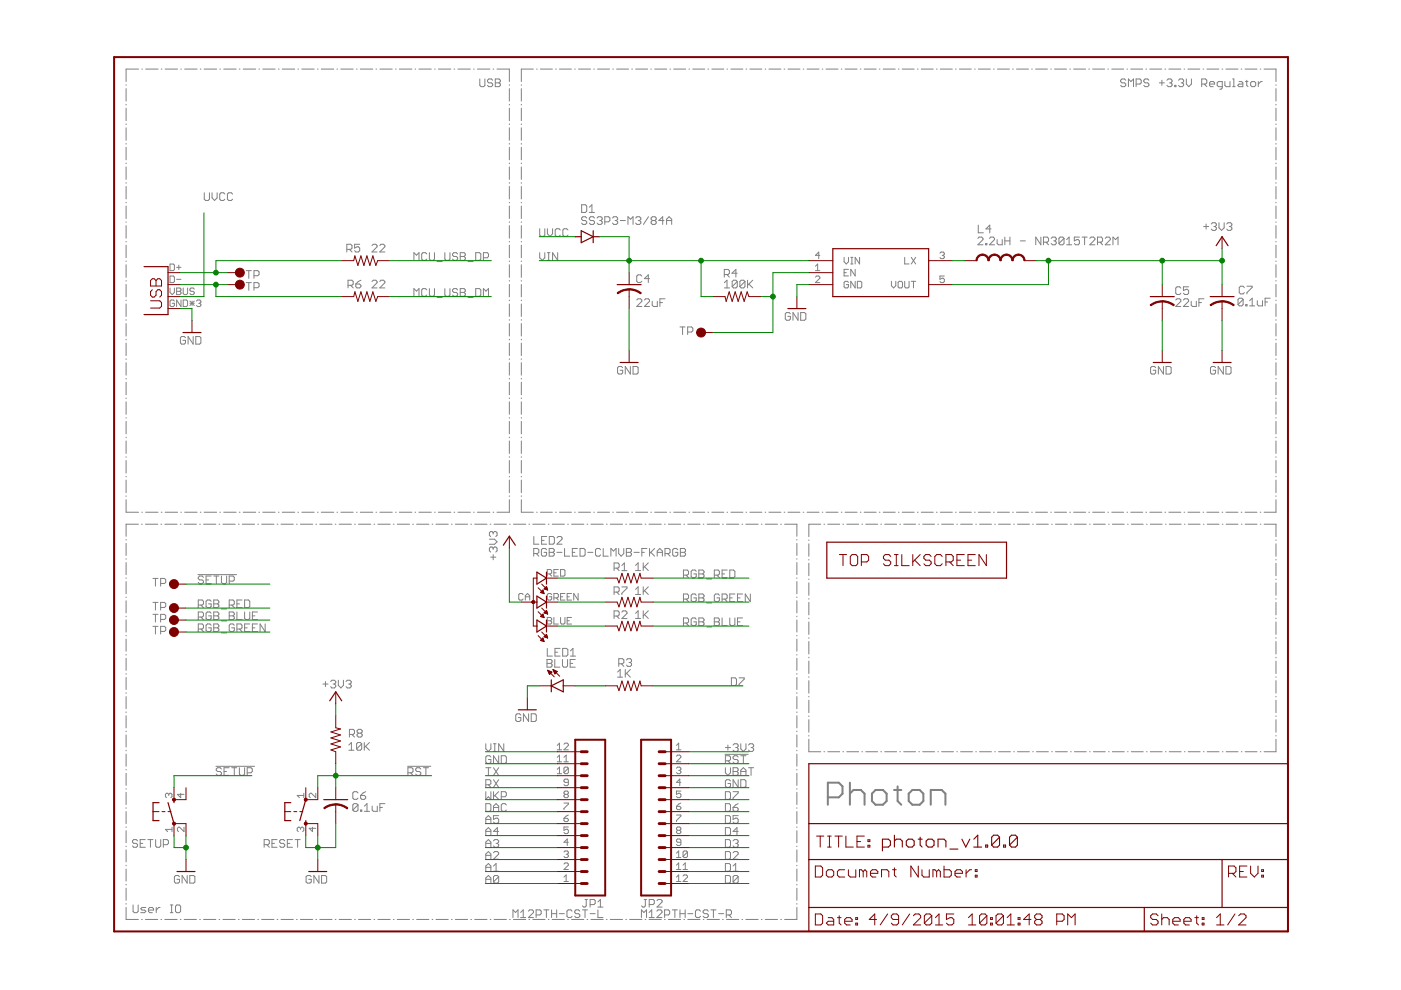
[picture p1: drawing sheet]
<svg xmlns="http://www.w3.org/2000/svg" width="297mm" height="210mm" viewBox="0 0 297 210" stroke-linecap="round" stroke-linejoin="round" font-family="sans-serif">
<g fill="none" stroke="#808080" stroke-width=".21">
<path d="M26.7 18v.1M26.7 18.8v2.6M29.4 14.6h-2.7v2.7M30.1 14.6h.1M30.9 14.6h2.6M34.2 14.6h.1M35 14.6h2.7M38.3 14.6h.2M39.2 14.6h2.6M42.5 14.6h.1M43.3 14.6h2.6M46.6 14.6h.1"/>
<path d="M47.4 14.6h2.7M50.7 14.6h.2M51.6 14.6h2.6M54.9 14.6h.1M55.7 14.6h2.6M59 14.6h.2M59.8 14.6h2.7M63.2 14.6h.1M64 14.6h2.6M67.3 14.6h.1M68.1 14.6h2.7M71.4 14.6h.2"/>
<path d="M72.3 14.6h2.6M75.6 14.6h.1M76.4 14.6h2.6M79.7 14.6h.1M80.5 14.6h2.7M83.9 14.6h.1M84.7 14.6h2.6M88 14.6h.1M88.8 14.6h2.6M92.1 14.6h.2M92.9 14.6h2.7M96.3 14.6h.1"/>
<path d="M97.1 14.6h2.6M100.4 14.6h.1M101.2 14.6h2.7M101.7 16.7v1.4l.3 .3h.6l.2-.3v-1.4M104.5 17l-.3-.3h-.6l-.2 .3v.3l.2 .3h.6l.3 .2v.3l-.3 .3h-.6l-.2-.3M104.5 14.6h.2M105 16.7h.8l.3 .3v.3l-.3 .3 .3 .2v.3l-.3 .3h-.8zM105 17.6h.8M105.4 14.6h2.6v2.7M108 18v.1M108 18.8v2.6M110.5 18v.1"/>
<path d="M110.5 18.8v2.6M113.1 14.6h-2.6v2.7M113.8 14.6h.1M114.6 14.6h2.5M117.8 14.6h.1M118.6 14.6h2.6M121.8 14.6h.2M122.7 14.6h2.5M125.9 14.6h.1M126.7 14.6h2.5M129.9 14.6h.1M130.7 14.6h2.6"/>
<path d="M133.9 14.6h.2M134.8 14.6h2.5M138 14.6h.1M138.8 14.6h2.6M142 14.6h.2M142.8 14.6h2.6M146.1 14.6h.1M146.9 14.6h2.5M150.1 14.6h.1M150.9 14.6h2.6M154.1 14.6h.2M155 14.6h2.5"/>
<path d="M158.2 14.6h.1M159 14.6h2.5M162.2 14.6h.1M163 14.6h2.6M166.2 14.6h.2M167.1 14.6h2.5M170.3 14.6h.1M171.1 14.6h2.6M174.3 14.6h.2M175.1 14.6h2.6M178.4 14.6h.1M179.2 14.6h2.5"/>
<path d="M182.4 14.6h.1M183.2 14.6h2.6M186.4 14.6h.2M187.3 14.6h2.5M190.5 14.6h.1M191.3 14.6h2.5M194.5 14.6h.1M195.3 14.6h2.6M198.5 14.6h.2M199.4 14.6h2.5M202.6 14.6h.1M203.4 14.6h2.5"/>
<path d="M206.6 14.6h.2M207.4 14.6h2.6M210.7 14.6h.1M211.5 14.6h2.5M214.7 14.6h.1M215.5 14.6h2.6M218.7 14.6h.2M219.6 14.6h2.5M222.8 14.6h.1M223.6 14.6h2.5M226.8 14.6h.1M227.6 14.6h2.6"/>
<path d="M230.8 14.6h.2M231.7 14.6h2.5M234.9 14.6h.1M235.7 14.6h2.5M238.7 17l-.3-.3h-.5l-.3 .3v.3l.3 .3h.5l.3 .2v.3l-.3 .3h-.5l-.3-.3M238.9 14.6h.2M239.2 18.4v-1.7l.6 .6 .5-.6v1.7M239.7 14.6h2.6M240.9 17.8h.8l.3-.2v-.6l-.3-.3h-.8v1.7M243 14.6h.1M243.6 17l-.3-.3h-.5l-.3 .3v.3l.3 .3h.5l.3 .2v.3l-.3 .3h-.5l-.3-.3M243.8 14.6h2.5"/>
<path d="M245.8 17.6h1.1M246.3 17v1.1M247 14.6h.1M247.4 17l.3-.3h.5l.3 .3v.3l-.3 .3M247.8 14.6h2.6M248 17.6h.2M248.2 17.6l.3 .2v.3l-.3 .3h-.5l-.3-.3M249.1 18.1h.2v.3h-.2zM249.9 17l.2-.3h.6l.3 .3v.3l-.3 .3M250.4 17.6h.3M250.7 17.6l.3 .2v.3l-.3 .3h-.6l-.2-.3M251 14.6h.2"/>
<path d="M251.5 16.7v1.1l.6 .6 .5-.6v-1.1M251.9 14.6h2.5M254.8 17.8h.8l.3-.2v-.6l-.3-.3h-.8v1.7M255.1 14.6h.1M255.3 17.8l.6 .6M255.9 14.6h2.5M256.4 17.8h1.1v-.2l-.3-.3h-.5l-.3 .3v.5l.3 .3h.5M259.1 14.6h.1M259.1 18.4h-.8l-.2-.3v-.5l.2-.3h.8v1.3l-.2 .3h-.3M259.7 17.3v.8l.3 .3h.8v-1.1M259.9 14.6h2.6M261.3 16.7h.3v1.7"/>
<path d="M261.3 18.4h.6M262.7 17.3h.5l.3 .3v.8h-.8l-.3-.3 .3-.3h.8M263.1 14.6h.2M264 14.6h2.5M264.1 17.3h.5M264.3 17v1.1l.3 .3M265.2 17.6l.2-.3h.6l.2 .3v.5l-.2 .3h-.6l-.2-.3zM266.8 17.3v1.1M267.2 14.6h.1M267.6 17.3h-.3l-.5 .5M268 14.6h2.5v2.7M270.5 18v.1"/>
<path d="M270.5 18.8v2.6M273.1 14.6v2.7M273.1 18v.1M273.1 18.8v2.6M26.7 22.1v.2M26.7 22.9v2.7M26.7 26.3v.1M26.7 27.1v2.6M26.7 30.4v.2M26.7 31.2v2.7M26.7 34.6v.1M26.7 35.4v2.6"/>
<path d="M26.7 38.7v.2M26.7 39.5v2.7M108 22.1v.2M108 22.9v2.7M108 26.3v.1M108 27.1v2.6M108 30.4v.2M108 31.2v2.7M108 34.6v.1M108 35.4v2.6M108 38.7v.2M108 39.5v2.7"/>
<path d="M110.5 22.1v.2M110.5 22.9v2.7M110.5 26.3v.1M110.5 27.1v2.6M110.5 30.4v.2M110.5 31.2v2.7M110.5 34.6v.1M110.5 35.4v2.6M110.5 38.7v.2M110.5 39.5v2.7M270.5 22.1v.2M270.5 22.9v2.7"/>
<path d="M270.5 26.3v.1M270.5 27.1v2.6M270.5 30.4v.2M270.5 31.2v2.7M270.5 34.6v.1M270.5 35.4v2.6M270.5 38.7v.2M270.5 39.5v2.7M273.1 22.1v.2M273.1 22.9v2.7M273.1 26.3v.1M273.1 27.1v2.6"/>
<path d="M273.1 30.4v.2M273.1 31.2v2.7M273.1 34.6v.1M273.1 35.4v2.6M273.1 38.7v.2M273.1 39.5v2.7M26.7 42.9v.1M26.7 43.7v2.6M26.7 47v.2M26.7 47.8v2.7M26.7 51.2v.1M26.7 52v2.7"/>
<path d="M26.7 55.3v.2M26.7 56.1v2.7M26.7 59.5v.1M36 56h.7l.3 .2v.9l-.3 .3h-.7zM36 58.5h.7l.3 .3v.9l-.3 .2h-.7zM37.4 56.7h1M37.4 59.2h1M37.9 56.2v.9M43.3 40.9v1.3l.3 .3h.5l.3-.3v-1.3M45 40.9v1.1l.5 .5 .5-.5v-1.1M47.7 41.1l-.3-.2h-.5l-.3 .2v1.1l.3 .3h.5l.3-.3M49.3 41.1l-.3-.2h-.5l-.3 .2v1.1l.3 .3h.5l.3-.3"/>
<path d="M52.2 57.4h1.1M52.2 59.9h1.1M52.7 57.4v1.6M52.7 59.9v1.7M53.8 58.5h.9l.2-.3v-.5l-.2-.3h-.9v1.6M73.5 52.9h.9l.2-.3v-.5l-.2-.3h-.9v1.6M74.1 52.9l.5 .5M76.3 51.8h-1.1v.8l.5-.3h.3l.3 .3v.5l-.3 .3h-.6l-.2-.3M76.5 59.4l-.5 .3-.6 .5M78.9 52.1l.2-.3h.6l.2 .3v.2l-1 1.1h1M78.9 59.7l.2-.3h.6l.2 .3v.2l-1 1.1h1M80.5 52.1l.3-.3h.5l.3 .3v.2l-1.1 1.1h1.1"/>
<path d="M80.5 59.7l.3-.3h.5l.3 .3v.2l-1.1 1.1h1.1M87.8 55.2v-1.6l.5 .5 .5-.5v1.6M90.5 53.8l-.3-.2h-.5l-.3 .2v1.1l.3 .3h.5l.3-.3M91 53.6v1.3l.3 .3h.5l.3-.3v-1.3M92.7 55.5h1M94.3 53.6v1.3l.3 .3h.5l.3-.3v-1.3M97 53.8l-.2-.2h-.6l-.3 .2v.3l.3 .3h.6l.2 .3v.2l-.2 .3h-.6l-.3-.3M97.6 53.6h.8l.3 .2v.3l-.3 .3 .3 .3v.2l-.3 .3h-.8zM97.6 54.4h.8M99.2 55.5h1.1M100.9 53.6h.8l.2 .2v1.1l-.2 .3h-.8zM102.5 54.7h.8l.3-.3v-.6l-.3-.2h-.8v1.6"/>
<path d="M108 42.9v.1M108 43.7v2.6M108 47v.2M108 47.8v2.7M108 51.2v.1M108 52v2.7M108 55.3v.2M108 56.1v2.7M108 59.5v.1M110.5 42.9v.1M110.5 43.7v2.6M110.5 47v.2"/>
<path d="M110.5 47.8v2.7M110.5 51.2v.1M110.5 52v2.7M110.5 55.3v.2M110.5 56.1v2.7M110.5 59.5v.1M114.4 48.5v1.3l.3 .3h.5l.3-.3v-1.3M114.4 53.6v1.1l.6 .5 .5-.5v-1.1M116.1 48.5v1.1l.5 .5 .6-.5v-1.1M116.1 53.6h.5M116.1 55.2h.5M116.3 53.6v1.6"/>
<path d="M118.2 53.6v1.6l-1-1.6v1.6M118.8 48.8l-.3-.3h-.5l-.3 .3v1l.3 .3h.5l.3-.3M120.4 48.8l-.3-.3h-.5l-.3 .3v1l.3 .3h.5l.3-.3M123.3 43.4h.8l.3 .3v1.1l-.3 .2h-.8zM124.4 46.2l-.3-.2h-.5l-.3 .2v.3l.3 .3h.5l.3 .2v.3l-.3 .3h-.5l-.3-.3M124.9 45h1.1M124.9 43.9l.6-.5v1.6M126 46.2l-.2-.2h-.6l-.3 .2v.3l.3 .3h.6l.2 .2v.3l-.2 .3h-.6l-.3-.3M126.6 46.2l.3-.2h.5l.3 .2v.3l-.3 .3M127.1 46.8h.3M127.4 46.8l.3 .2v.3l-.3 .3h-.5l-.3-.3M128.2 47h.8l.3-.2v-.6l-.3-.2h-.8v1.6"/>
<path d="M129.9 46.2l.2-.2h.6l.3 .2v.3l-.3 .3M130.4 46.8h.3M130.7 46.8l.3 .2v.3l-.3 .3h-.6l-.2-.3M131.5 46.8h1.1M133.1 47.6v-1.6l.6 .5 .5-.5v1.6M134.8 46.2l.2-.2h.6l.3 .2v.3l-.3 .3M135.3 46.8h.3M135.6 46.8l.3 .2v.3l-.3 .3h-.6l-.2-.3M136.1 58.5l-.3-.2h-.5l-.3 .2v1.1l.3 .3h.5l.3-.3M137.5 46l-1.1 1.6M137.7 59.1h-1.1l.9-.8v1.6M138.3 46.8l-.3-.3v-.3l.3-.2h.6l.2 .2v.3l-.2 .3"/>
<path d="M138.3 46.8h.6M138.3 46.8l-.3 .2v.3l.3 .3h.6l.2-.3v-.3l-.2-.2M140.8 46.8h-1.1l.8-.8v1.6M141.3 46.8h1.1M141.3 47.6v-1.1l.6-.5 .5 .5v1.1M153.6 58.2h.8l.2-.3v-.5l-.2-.3h-.8v1.7M153.6 59.9l.5-.5v1.6M154.1 58.2l.5 .6M156.3 57.9h-1.1l.8-.8v1.7M156.3 59.7v1.1l-.3 .2h-.5l-.3-.2M156.3 59.7l-.3-.3h-.5l-.3 .3v1.1M156.3 59.7l-1.1 1.1"/>
<path d="M157.9 59.7v1.1l-.2 .2h-.6l-.2-.2M157.9 59.7l-.2-.3h-.6l-.2 .3v1.1M157.9 59.7l-1 1.1M158.5 59.4v1.6M159.6 59.4l-1.1 1.1M172.9 57.4h.9M172.9 58.8l.2-.3h.5l.2 .3v.2l-.9 .9h.9M172.9 56.5l.5-.5v1.4M173.8 54.1h-.9l.7-.7v1.4M179 54.6v.9l.4 .5 .5-.5v-.9M179 57.8h.4M179.9 59.9l-.2-.3h-.5l-.2 .3v.9l.2 .2h.5l.2-.2v-.5h-.5"/>
<path d="M179.9 57.1h-.9v1.4h.9M180.4 56h.4M180.4 54.6h.4M180.6 54.6v1.4M181.3 57.1v1.4l-.9-1.4v1.4M181.3 59.6v1.4l-.9-1.4v1.4M181.8 59.6h.7l.2 .3v.9l-.2 .2h-.7zM182.2 54.6v1.4l-.9-1.4v1.4M189 59.6v1l.5 .4 .4-.4v-1M190.4 59.9l.2-.3h.5l.2 .3v.9l-.2 .2h-.5l-.2-.2zM191.8 59.6v1.2l.2 .2h.5l.2-.2v-1.2M191.8 54.6v1.4h.9"/>
<path d="M193.2 59.6h.9M193.2 54.6l.9 1.4M193.7 59.6v1.4M194.1 54.6l-.9 1.4M199.3 53.7l.2-.3h.5l.2 .3-.2 .4M199.7 54.1h.3M200 54.1l.2 .3-.2 .4h-.5l-.2-.2M200.2 58.5h-.9v.7l.7-.2 .2 .2v.5l-.2 .2h-.5l-.2-.2M207.3 50.5l.3-.2h.5l.3 .2v.3l-1.1 1.1h1.1M207.4 47.7v1.7h1.1M209 51.6h.2v.3h-.2zM209.8 50.5l.2-.2h.6l.3 .2v.3l-1.1 1.1h1.1"/>
<path d="M210.1 48.5h-1.1l.8-.8v1.7M211.4 50.8v.8l.3 .3h.8v-1.1M213 50.3v1.6M213 51.1h1.1M214.1 50.3v1.6M216.3 51.1h1.1M220.7 50.3v1.6l-1.1-1.6v1.6M221.2 51.4h.8l.3-.3v-.6l-.3-.2h-.8v1.6M221.8 51.4l.5 .5M222.9 50.5l.2-.2h.6l.2 .2v.3l-.2 .3M223.4 51.1h.3M223.7 51.1l.2 .3v.2l-.2 .3h-.6l-.2-.3"/>
<path d="M225.6 50.5v1.1l-.3 .3h-.5l-.3-.3M225.6 50.5l-.3-.2h-.5l-.3 .2v1.1M225.6 50.5l-1.1 1.1M226.1 51.9h1.1M226.1 50.8l.6-.5v1.6M228.9 50.3h-1.1v.8l.5-.3h.3l.3 .3v.5l-.3 .3h-.6l-.2-.3M229.4 50.3h1.1M230 50.3v1.6M231.1 50.5l.2-.2h.6l.2 .2v.3l-1 1.1h1M232.7 51.4h.8l.3-.3v-.6l-.3-.2h-.8v1.6M233.2 51.4l.6 .5M234.3 50.5l.3-.2h.5l.3 .2v.3l-1.1 1.1h1.1"/>
<path d="M236 51.9v-1.6l.5 .5 .5-.5v1.6M255.2 48h1.1M255.7 47.5v1.1M256.8 47.5l.3-.3h.5l.3 .3v.3l-.3 .2M257.4 48h.2M257.6 48l.3 .3v.3l-.3 .3h-.5l-.3-.3M258.4 47.2v1.1l.6 .6 .5-.6v-1.1M260.1 47.5l.3-.3h.5l.3 .3v.3l-.3 .2M260.6 48h.3M260.9 48l.3 .3v.3l-.3 .3h-.5l-.3-.3M270.5 42.9v.1M270.5 43.7v2.6"/>
<path d="M270.5 47v.2M270.5 47.8v2.7M270.5 51.2v.1M270.5 52v2.7M270.5 55.3v.2M270.5 56.1v2.7M270.5 59.5v.1M273.1 42.9v.1M273.1 43.7v2.6M273.1 47v.2M273.1 47.8v2.7M273.1 51.2v.1"/>
<path d="M273.1 52v2.7M273.1 55.3v.2M273.1 56.1v2.7M273.1 59.5v.1M26.7 60.3v2.6M26.7 63.6v.2M26.7 64.5v2.6M26.7 67.8v.1M26.7 68.6v2.6M26.7 71.9v.2M26.7 72.7v2.7M26.7 76.1v.1"/>
<path d="M26.7 76.9v2.6M36 61.1v.9l.5 .5 .5-.5v-.9M37 63.8l-.3-.2h-.4l-.3 .2v1l.3 .2h.4l.3-.2v-.5h-.5M37.4 61.1h.7l.3 .2-.3 .5 .3 .4-.3 .3h-.7zM37.4 61.8h.7M38.4 63.6v1.4l-1-1.4v1.4M38.8 63.6h.7l.3 .2v1l-.3 .2h-.7zM38.8 61.1v1.1l.3 .3h.4l.3-.3v-1.1M39.3 71.6l-.2-.2h-.6l-.3 .2v1.1l.3 .3h.6l.2-.3v-.5h-.5M40.3 63.8l.9 1M40.3 64.3h.9M40.7 63.8v1"/>
<path d="M41 71.4v1.6l-1.1-1.6v1.6M41.2 61.3l-.2-.2h-.5l-.2 .4 .2 .3h.5l.2 .4-.2 .3h-.5l-.2-.3M41.2 63.8l-.9 1M41.5 71.4h.8l.3 .2v1.1l-.3 .3h-.8zM41.7 63.8l.2-.2h.5l.2 .2-.2 .5M42.1 64.3h.3M42.4 64.3l.2 .2-.2 .5h-.5l-.2-.2M53.8 61h.9l.2-.3v-.5l-.2-.3h-.9v1.7M73.8 60.5h.8l.3-.3v-.5l-.3-.3h-.8v1.6M74.3 60.5l.6 .5M75.4 60.2h.8l.3 .3v.3l-.3 .2h-.5l-.3-.2zM87.8 62.8v-1.6l.5 .5 .5-.5v1.6"/>
<path d="M90.5 61.5l-.3-.3h-.5l-.3 .3v1l.3 .3h.5l.3-.3M91 61.2v1.3l.3 .3h.5l.3-.3v-1.3M92.7 63.1h1M94.3 61.2v1.3l.3 .3h.5l.3-.3v-1.3M97 61.5l-.2-.3h-.6l-.3 .3v.2l.3 .3h.6l.2 .3v.2l-.2 .3h-.6l-.3-.3M97.6 61.2h.8l.3 .3v.2l-.3 .3 .3 .3v.2l-.3 .3h-.8zM97.6 62h.8M99.2 63.1h1.1M100.9 61.2h.8l.2 .3v1l-.2 .3h-.8zM102.5 62.8v-1.6l.5 .5 .6-.5v1.6M108 60.3v2.6M108 63.6v.2"/>
<path d="M108 64.5v2.6M108 67.8v.1M108 68.6v2.6M108 71.9v.2M108 72.7v2.7M108 76.1v.1M108 76.9v2.6M110.5 60.3v2.6M110.5 63.6v.2M110.5 64.5v2.6M110.5 67.8v.1M110.5 68.6v2.6"/>
<path d="M110.5 71.9v.2M110.5 72.7v2.7M110.5 76.1v.1M110.5 76.9v2.6M132 78l-.3-.3h-.5l-.3 .3v1.1l.3 .2h.5l.3-.2v-.6h-.5M133.6 77.7v1.6l-1-1.6v1.6M134.2 77.7h.8l.3 .3v1.1l-.3 .2h-.8zM135 63.6l.3-.2h.5l.3 .2v.3l-1.1 1.1h1.1M136.6 63.6l.3-.2h.6l.2 .2v.3l-1.1 1.1h1.1M138.3 63.9v.8l.2 .3h.9v-1.1M139.9 64.2h.6M141 63.4h-1.1v1.6"/>
<path d="M144.2 69.3h1M144.7 69.3v1.6M145.8 70.4h.8l.3-.3v-.5l-.3-.3h-.8v1.6M153.6 61h1.1M158.8 60.2l.8 .8M167.6 66.5l-.3-.2h-.5l-.3 .2v1.1l.3 .3h.5l.3-.3v-.5h-.6M169.2 66.3v1.6l-1.1-1.6v1.6M169.8 66.3h.8l.3 .2v1.1l-.3 .3h-.8zM245 78l-.2-.3h-.6l-.3 .3v1.1l.3 .2h.6l.2-.2v-.6h-.5M246.7 77.7v1.6l-1.1-1.6v1.6M247.2 77.7h.8l.3 .3v1.1l-.3 .2h-.8zM249.3 63.6l.3-.2h.5l.3 .2v.3l-1.1 1.1h1.1"/>
<path d="M250.4 61.1l-.3-.3h-.5l-.3 .3v1.1l.3 .2h.5l.3-.2M250.9 63.6l.3-.2h.5l.3 .2v.3l-1.1 1.1h1.1M252 60.8h-1.1v.8l.6-.3h.2l.3 .3v.6l-.3 .2h-.5l-.3-.2M252.6 63.9v.8l.2 .3h.8v-1.1M254.2 64.2h.5M255.3 63.4h-1.1v1.6M257.7 78l-.2-.3h-.6l-.3 .3v1.1l.3 .2h.6l.2-.2v-.6h-.5M259.4 77.7v1.6l-1.1-1.6v1.6M259.9 77.7h.8l.3 .3v1.1l-.3 .2h-.8zM263.6 63.5l-.3-.3h-.5l-.3 .3v1.1M263.6 63.5v1.1l-.3 .3h-.5l-.3-.3M263.6 63.5l-1.1 1.1"/>
<path d="M263.8 61l-.3-.3h-.5l-.3 .3v1l.3 .3h.5l.3-.3M264.1 64.6h.3v.3h-.3zM264.4 60.7h1.1v.3l-1.1 1v.3M264.9 64.9h1.1M264.9 63.8l.6-.6v1.7M266.6 63.8v.8l.2 .3h.9v-1.1M268.2 64h.6M269.3 63.2h-1.1v1.7M270.5 60.3v2.6M270.5 63.6v.2M270.5 64.5v2.6M270.5 67.8v.1"/>
<path d="M270.5 68.6v2.6M270.5 71.9v.2M270.5 72.7v2.7M270.5 76.1v.1M270.5 76.9v2.6M273.1 60.3v2.6M273.1 63.6v.2M273.1 64.5v2.6M273.1 67.8v.1M273.1 68.6v2.6M273.1 71.9v.2M273.1 72.7v2.7"/>
<path d="M273.1 76.1v.1M273.1 76.9v2.6M26.7 80.2v.2M26.7 81v2.7M26.7 84.4v.1M26.7 85.2v2.6M26.7 88.5v.2M26.7 89.3v2.7M26.7 92.7v.1M26.7 93.5v2.6M26.7 96.8v.2M26.7 97.6v2.7"/>
<path d="M108 80.2v.2M108 81v2.7M108 84.4v.1M108 85.2v2.6M108 88.5v.2M108 89.3v2.7M108 92.7v.1M108 93.5v2.6M108 96.8v.2M108 97.6v2.7M110.5 80.2v.2M110.5 81v2.7"/>
<path d="M110.5 84.4v.1M110.5 85.2v2.6M110.5 88.5v.2M110.5 89.3v2.7M110.5 92.7v.1M110.5 93.5v2.6M110.5 96.8v.2M110.5 97.6v2.7M270.5 80.2v.2M270.5 81v2.7M270.5 84.4v.1M270.5 85.2v2.6"/>
<path d="M270.5 88.5v.2M270.5 89.3v2.7M270.5 92.7v.1M270.5 93.5v2.6M270.5 96.8v.2M270.5 97.6v2.7M273.1 80.2v.2M273.1 81v2.7M273.1 84.4v.1M273.1 85.2v2.6M273.1 88.5v.2M273.1 89.3v2.7"/>
<path d="M273.1 92.7v.1M273.1 93.5v2.6M273.1 96.8v.2M273.1 97.6v2.7M26.7 106v2.6h2.7M26.7 101v.1M26.7 101.8v2.7M26.7 105.1v.2M26.7 114.4v.1M26.7 115.2v2.6M26.7 118.4v.2M26.7 119.3v2.5"/>
<path d="M29.3 111.1h-2.6v2.6M30 111.1h.2M30.1 108.6h.1M30.8 111.1h2.6M30.9 108.6h2.6M34.1 111.1h.2M34.2 108.6h.1M34.9 111.1h2.6M35 108.6h2.7M38.2 111.1h.2M38.3 108.6h.2M39.1 111.1h2.6"/>
<path d="M39.2 108.6h2.6M42.3 111.1h.2M42.5 108.6h.1M43.2 111.1h2.6M43.3 108.6h2.6M46.4 111.1h.2M46.6 108.6h.1M47.3 111.1h2.6M47.4 108.6h2.7M50.5 111.1h.2M50.7 108.6h.2M51.4 111.1h2.6"/>
<path d="M51.6 108.6h2.6M54.7 111.1h.1M54.9 108.6h.1M55.5 111.1h2.6M55.7 108.6h2.6M58.8 111.1h.1M59 108.6h.2M59.6 111.1h2.6M59.8 108.6h2.7M62.9 111.1h.1M63.2 108.6h.1M63.7 111.1h2.6"/>
<path d="M64 108.6h2.6M67 111.1h.1M67.3 108.6h.1M67.8 111.1h2.6M68.1 108.6h2.7M71.1 111.1h.1M71.4 108.6h.2M71.9 111.1h2.6M72.3 108.6h2.6M75.2 111.1h.1M75.6 108.6h.1M76 111.1h2.6"/>
<path d="M76.4 108.6h2.6M79.3 111.1h.1M79.7 108.6h.1M80.1 111.1h2.6M80.5 108.6h2.7M83.4 111.1h.1M83.9 108.6h.1M84.2 111.1h2.6M84.7 108.6h2.6M87.5 111.1h.2M88 108.6h.1M88.3 111.1h2.6"/>
<path d="M88.8 108.6h2.6M91.6 111.1h.2M92.1 108.6h.2M92.4 111.1h2.6M92.9 108.6h2.7M95.7 111.1h.2M96.3 108.6h.1M96.5 111.1h2.6M97.1 108.6h2.6M99.8 111.1h.2M100.4 108.6h.1M100.6 111.1h2.7"/>
<path d="M101.2 108.6h2.7M103.8 114.3h1l.6 .6-.6 .5h-1M103.9 111.1h.2M104 118.1h1.1M104.5 108.6h.2M104.6 113v.2M104.6 116.2v.3M104.6 117.6v1.1M104.6 116.2l-.3-.2h-.3l-.2 .2v.6l.2 .3M104.6 113l-.3-.3h-.3l-.2 .3v.5l.2 .3M104.6 116.2l.2-.2h.3l.3 .2v.6l-.3 .3M104.6 113l.2-.3h.3l.3 .3v.5l-.3 .3"/>
<path d="M104.8 111.1h2.6M108 106v2.6h-2.6M108 101v.1M108 101.8v2.7M108 105.1v.2M108 111.1h.2M108.9 111.1h2.6M110.5 101v.1M110.5 101.8v2.7M110.5 105.1v.2M110.5 106v2.6h2.6M112.1 111.1h.2"/>
<path d="M113 111.1h2.6M113.2 117.4h.8l.2-.3v-.5l-.2-.3h-.8v1.6M113.2 113.7v1.7h1.1M113.7 117.4l.5 .5M113.8 108.6h.1M114.6 108.6h2.5M114.8 114.6h.6M115.9 116.6l-.3-.3h-.5l-.3 .3v1l.3 .3h.5l.3-.3v-.5h-.6M115.9 113.7h-1.1v1.7h1.1M116.2 111.1h.2M116.4 116.3h.8l.3 .3v.2l-.3 .3 .3 .3v.2l-.3 .3h-.8zM116.4 117.1h.8"/>
<path d="M116.5 113.7h.8l.2 .3v1.1l-.2 .3h-.8zM117.1 111.1h2.6M117.8 108.6h.1M118.1 117.1h1M118.1 114l.3-.3h.5l.3 .3v.3l-1.1 1.1h1.1M118.6 108.6h2.6M119.7 116.3v1.6h1.1M120.4 111.1h.1M121.2 111.1h2.6M121.3 117.1h.6M121.8 108.6h.2M122.4 116.3h-1.1v1.6h1.1"/>
<path d="M122.7 108.6h2.5M123 116.3h.8l.3 .3v1l-.3 .3h-.8zM124.5 111.1h.1M124.6 117.1h1.1M125.3 111.1h2.6M125.9 108.6h.1M126.7 108.6h2.5M127.3 116.6l-.2-.3h-.6l-.2 .3v1l.2 .3h.6l.2-.3M127.9 116.3v1.6h1.1M128.6 111.1h.1M129.4 111.1h2.6M129.5 117.9v-1.6l.6 .5 .5-.5v1.6"/>
<path d="M129.9 108.6h.1M130.7 108.6h2.6M131.2 116.3v1.1l.5 .5 .5-.5v-1.1M131.8 119.9l.6-.5v1.6M132.7 111.1h.1M132.8 116.3h.8l.3 .3v.2l-.3 .3 .3 .3v.2l-.3 .3h-.8zM132.8 117.1h.8M133.5 111.1h2.6M133.9 108.6h.2M134.4 117.1h1.1M134.7 119.9l.6-.6v1.7M134.8 108.6h2.5"/>
<path d="M136.1 117.1h.5M136.4 119.3v1.7M136.8 111.1h.1M137.2 116.3h-1.1v1.6M137.5 119.3l-1.1 1.1M137.6 111.1h2.6M137.7 116.3v1.6M138 108.6h.1M138 117.1l.8 .8M138.8 116.3l-1.1 1.1M138.8 108.6h2.6M139.3 117.9v-1.1l.6-.5 .5 .5v1.1"/>
<path d="M139.3 117.1h1.1M140.9 111.1h.1M141 117.4h.8l.3-.3v-.5l-.3-.3h-.8v1.6M141.5 117.4l.6 .5M141.7 111.1h2.6M142 108.6h.2M142.8 108.6h2.6M143.7 116.6l-.3-.3h-.5l-.3 .3v1l.3 .3h.5l.3-.3v-.5h-.5M144.3 116.3h.8l.3 .3v.2l-.3 .3 .3 .3v.2l-.3 .3h-.8zM144.3 117.1h.8M145 111.1h.1M145.8 111.1h2.6"/>
<path d="M146.1 108.6h.1M146.9 108.6h2.5M149.1 111.1h.1M149.9 111.1h2.6M150.1 108.6h.1M150.9 108.6h2.6M153.2 111.1h.2M154 111.1h2.6M154.1 108.6h.2M155 108.6h2.5M157.3 111.1h.2M158.1 111.1h2.6"/>
<path d="M158.2 108.6h.1M159 108.6h2.5M161.4 111.1h.2M162.2 108.6h.1M162.2 111.1h2.6M163 108.6h2.6M165.5 111.1h.2M166.2 108.6h.2M166.3 111.1h2.7v2.6M167.1 108.6h2.5M169 114.4v.1M169 115.2v2.6"/>
<path d="M169 118.4v.2M169 119.3v2.5M170.3 108.6h.1M171.1 108.6h2.6M171.5 114.5v.1M171.5 115.3v2.6M171.5 118.6v.1M171.5 119.4v2.7M174 111.1h-2.5v2.7M174.3 108.6h.2M174.7 111.1h.1M175.1 108.6h2.6"/>
<path d="M175.5 111.1h2.5M178.4 108.6h.1M178.7 111.1h.2M179.2 108.6h2.5M179.5 111.1h2.6M182.4 108.6h.1M182.7 111.1h.2M183.2 108.6h2.6M183.6 111.1h2.5M186.4 108.6h.2M186.8 111.1h.1M187.3 108.6h2.5"/>
<path d="M187.6 111.1h2.5M190.5 108.6h.1M190.8 111.1h.1M191.3 108.6h2.5M191.6 111.1h2.5M194.5 108.6h.1M194.8 111.1h.1M195.3 108.6h2.6M195.6 111.1h2.5M198.5 108.6h.2M198.8 111.1h.2M199.4 108.6h2.5"/>
<path d="M199.6 111.1h2.6M202.6 108.6h.1M202.9 111.1h.1M203.4 108.6h2.5M203.7 111.1h2.5M206.6 108.6h.2M206.9 111.1h.1M207.4 108.6h2.6M207.7 111.1h2.5M210.7 108.6h.1M210.9 111.1h.1M211.5 108.6h2.5"/>
<path d="M211.7 111.1h2.5M214.7 108.6h.1M214.9 111.1h.2M215.5 108.6h2.6M215.7 111.1h2.5M218.7 108.6h.2M218.9 111.1h.2M219.6 108.6h2.5M219.8 111.1h2.5M222.8 108.6h.1M223 111.1h.1M223.6 108.6h2.5"/>
<path d="M223.8 111.1h2.5M226.8 108.6h.1M227 111.1h.1M227.6 108.6h2.6M227.8 111.1h2.5M230.8 108.6h.2M231 111.1h.1M231.7 108.6h2.5M231.8 111.1h2.5M234.9 108.6h.1M235 111.1h.2M235.7 108.6h2.5"/>
<path d="M235.8 111.1h2.6M238.9 108.6h.2M239.1 111.1h.1M239.7 108.6h2.6M239.9 111.1h2.5M243 108.6h.1M243.1 111.1h.1M243.8 108.6h2.5M243.9 111.1h2.5M247 108.6h.1M247.1 111.1h.1M247.8 108.6h2.6"/>
<path d="M247.9 111.1h2.5M251 108.6h.2M251.1 111.1h.1M251.9 108.6h2.5M251.9 111.1h2.5M255.1 108.6h.1M255.1 111.1h.2M255.9 108.6h2.5M255.9 111.1h2.6M259.1 108.6h.1M259.2 111.1h.1M259.9 108.6h2.6"/>
<path d="M260 111.1h2.5M263.1 108.6h.2M263.2 111.1h.1M264 108.6h2.5M264 111.1h2.5M267.2 108.6h.1M267.2 111.1h.1M268 111.1h2.5v2.7M270.5 101v.1M270.5 101.8v2.7M270.5 105.1v.2M270.5 106v2.6h-2.5"/>
<path d="M270.5 114.5v.1M270.5 115.3v2.6M270.5 118.6v.1M270.5 119.4v2.7M273.1 101v.1M273.1 101.8v2.7M273.1 105.1v.2M273.1 106v2.6M26.7 122.5v.1M26.7 123.3v2.6M26.7 126.6v.1M26.7 127.4v2.5"/>
<path d="M26.7 130.6v.2M26.7 131.4v2.6M26.7 134.7v.1M26.7 135.5v2.6M26.7 138.8v.1M26.7 139.6v2.5M32.4 122.6h1.1M32.4 127.7h1.1M32.4 130.3h1.1M32.4 132.8h1.1M33 122.6v1.7M33 127.7v1.6"/>
<path d="M33 130.3v1.6M33 132.8v1.6M34.1 123.7h.8l.2-.2v-.6l-.2-.3h-.8v1.7M34.1 128.8h.8l.2-.3v-.5l-.2-.3h-.8v1.6M34.1 131.3h.8l.2-.2v-.6l-.2-.2h-.8v1.6M34.1 133.9h.8l.2-.3v-.5l-.2-.3h-.8v1.6M42 121.8h8.2M42 128.3h.9l.2-.3v-.5l-.2-.3h-.9v1.6M42 133.4h.9l.2-.3v-.5l-.2-.3h-.9v1.6M42 130.8h.9l.2-.2v-.6l-.2-.2h-.9v1.6M42.6 128.3l.5 .5M42.6 130.8l.5 .6"/>
<path d="M42.6 133.4l.5 .5M43.1 122.4l-.2-.3h-.6l-.3 .3v.3l.3 .3h.6l.2 .2v.3l-.2 .3h-.6l-.3-.3M43.7 123h.5M44.8 127.5l-.3-.3h-.5l-.3 .3v1.1l.3 .2h.5l.3-.2v-.6h-.6M44.8 132.6l-.3-.3h-.5l-.3 .3v1l.3 .3h.5l.3-.3v-.5h-.6M44.8 122.1h-1.1v1.7h1.1M44.8 130l-.3-.2h-.5l-.3 .2v1.1l.3 .3h.5l.3-.3v-.5h-.6M45.3 127.2h.8l.3 .3v.3l-.3 .2 .3 .3v.3l-.3 .2h-.8zM45.3 132.3h.8l.3 .3v.2l-.3 .3 .3 .3v.2l-.3 .3h-.8zM45.3 128h.8M45.3 129.8h.8l.3 .2v.3l-.3 .3 .3 .2v.3l-.3 .3h-.8zM45.3 130.6h.8"/>
<path d="M45.3 133.1h.8M45.3 122.1h1.1M45.9 122.1v1.7M46.9 129.1h1.1M46.9 131.7h1.1M46.9 134.2h1.1M46.9 122.1v1.4l.3 .3h.6l.2-.3v-1.4M48.6 129.8h.8l.3 .2v.3l-.3 .3 .3 .2v.3l-.3 .3h-.8zM48.6 128.3h.8l.3-.3v-.5l-.3-.3h-.8v1.6M48.6 123.2h.8l.3-.2v-.6l-.3-.3h-.8v1.7M48.6 130.6h.8M49.1 128.3l.6 .5"/>
<path d="M49.7 132.6l-.3-.3h-.5l-.3 .3v1l.3 .3h.5l.3-.3v-.5h-.6M50.2 133.4h.9l.2-.3v-.5l-.2-.3h-.9v1.6M50.2 128h.6M50.2 129.8v1.6h1.1M50.8 133.4l.5 .5M51.3 127.2h-1.1v1.6h1.1M51.9 127.2h.8l.3 .3v1.1l-.3 .2h-.8zM51.9 129.8v1.3l.2 .3h.6l.3-.3v-1.3M51.9 133.1h.5M53 132.3h-1.1v1.6h1.1M53.5 130.6h.5M53.5 133.1h.5"/>
<path d="M54.6 132.3h-1.1v1.6h1.1M54.6 129.8h-1.1v1.6h1.1M56.2 132.3v1.6l-1.1-1.6v1.6M110.9 126.1l-.2-.3h-.5l-.2 .3v.9l.2 .2h.5l.2-.2M111.4 126.5h.9M111.4 127.2v-.9l.4-.5 .5 .5v.9M116 139.8h.8l.3 .3v.3l-.3 .3 .3 .2v.3l-.3 .3h-.8zM116 121.7h.7l.3-.2v-.5l-.3-.2h-.7v1.4M116 130.9h.7l.3 .2-.3 .5 .3 .5-.3 .2h-.7zM116 137.5v1.6h1.1M116 131.6h.7M116.5 121.7l.5 .5"/>
<path d="M117 126.1l-.3-.3h-.4l-.3 .3v.9l.3 .2h.4l.3-.2v-.5h-.5M117.4 126.8h.8l.2-.3v-.4l-.2-.3h-.8v1.4M117.4 130.9v1.4h1M117.4 121.5h.5M117.6 139.8v1.7h1.1M117.7 138.3h.5M117.9 126.8l.5 .4M118.4 120.8h-1v1.4h1M118.7 137.5h-1v1.6h1M118.9 120.8h.6l.3 .2v.9l-.3 .3h-.6zM118.9 130.9v1.2l.2 .2h.4l.3-.2v-1.2M118.9 126.5h.4"/>
<path d="M119.3 139.8v1.4l.2 .3h.6l.2-.3v-1.4M119.3 137.5h.8l.3 .3v1l-.3 .3h-.8zM119.8 125.8h-.9v1.4h.9M120.2 126.5h.5M120.2 131.6h.5M120.9 139.1h1.1M120.9 138l.6-.5v1.6M121.2 125.8h-1v1.4h1M121.2 130.9h-1v1.4h1M122 139.8h-1.1v1.7h1.1M122.6 125.8v1.4l-1-1.4v1.4M130.2 120.5h.8l.3-.3v-.6l-.3-.2h-.8v1.6"/>
<path d="M130.2 125.5h.8l.3-.2v-.6l-.3-.3h-.8v1.7M130.2 130.6h.8l.3-.3v-.5l-.3-.3h-.8v1.6M130.7 125.5l.6 .6M130.7 130.6l.6 .5M130.7 120.5l.6 .5M131.8 129.8l.3-.3h.6l.2 .3v.3l-1.1 1h1.1M131.8 124.4h1.1v.3l-1.1 1.1v.3M131.8 121h1.1M132.8 139.9l.3-.2h.5l.3 .2v.3l-.3 .3M134.7 125l.6-.6v1.6M134.7 130l.6-.5v1.6M134.7 126h1.1"/>
<path d="M134.7 131.1h1.1M134.7 121h1.1M136.4 124.4v1.6M136.4 129.5v1.6M136.7 125.2l.8 .8M136.7 130.3l.8 .8M136.7 120.2l.8 .8M137.5 129.5l-1.1 1.1M137.5 124.4l-1.1 1.1M144.9 121.9h.8l.3-.2v-.6l-.3-.2h-.8v1.6M144.9 127h.8l.3-.2v-.6l-.3-.3h-.8v1.7M144.9 132.1h.8l.3-.3v-.5l-.3-.3h-.8v1.7"/>
<path d="M145.4 121.9l.6 .6M145.4 132.1l.6 .6M145.4 127l.6 .6M147.6 131.3l-.2-.3h-.6l-.3 .3v1.1l.3 .3h.6l.2-.3v-.6h-.5M147.6 126.2l-.2-.3h-.6l-.3 .3v1.1l.3 .3h.6l.2-.3v-.5h-.5M147.6 121.1l-.2-.2h-.6l-.3 .2v1.1l.3 .3h.6l.2-.3v-.5h-.5M148.2 131h.8l.3 .3v.3l-.3 .2 .3 .3v.3l-.3 .3h-.8zM148.2 121.7h.8M148.2 126.8h.8M148.2 120.9h.8l.3 .2v.3l-.3 .3 .3 .2v.3l-.3 .3h-.8zM148.2 125.9h.8l.3 .3v.3l-.3 .3 .3 .2v.3l-.3 .3h-.8zM148.2 131.8h.8"/>
<path d="M149.8 122.8h1.1M149.8 132.9h1.1M149.8 127.8h1.1M151.4 121.9h.9l.2-.2v-.6l-.2-.2h-.9v1.6M151.4 131h.9l.2 .3v.3l-.2 .2 .2 .3v.3l-.2 .3h-.9zM151.4 131.8h.9M152 121.9l.5 .6M152.5 126.2l-.2-.3h-.6l-.3 .3v1.1l.3 .3h.6l.2-.3v-.5h-.5M153.1 121.7h.5M153.1 127h.8l.3-.2v-.6l-.3-.3h-.8v1.7M153.1 131v1.7h1.1M153.6 127l.6 .6"/>
<path d="M154.2 120.9h-1.1v1.6h1.1M154.7 131v1.4l.3 .3h.5l.3-.3v-1.4M154.7 126.8h.6M154.7 120.9h.8l.3 .2v1.1l-.3 .3h-.8zM155.8 125.9h-1.1v1.7h1.1M156.4 126.8h.5M156.4 131.8h.5M157.4 131h-1v1.7h1M157.4 125.9h-1v1.7h1M159.1 125.9v1.7l-1.1-1.7v1.7M169 122.5v.1M169 123.3v2.6"/>
<path d="M169 126.6v.1M169 127.4v2.5M169 130.6v.2M169 131.4v2.6M169 134.7v.1M169 135.5v2.6M169 138.8v.1M169 139.6v2.5M171.5 122.8v.1M171.5 123.6v2.6M171.5 126.9v.1M171.5 127.7v2.7"/>
<path d="M171.5 131v.2M171.5 131.9v2.6M171.5 135.2v.1M171.5 136v2.7M171.5 139.3v.2M270.5 122.8v.1M270.5 123.6v2.6M270.5 126.9v.1M270.5 127.7v2.7M270.5 131v.2M270.5 131.9v2.6M270.5 135.2v.1"/>
<path d="M270.5 136v2.7M270.5 139.3v.2M26.7 142.8v.2M26.7 143.6v2.6M26.7 146.9v.1M26.7 147.7v2.6M26.7 150.9v.2M26.7 151.8v2.5M26.7 155v.2M26.7 155.8v2.6M26.7 159.1v.1M26.7 159.9v2.6"/>
<path d="M68.5 145h1.1M69 144.5v1.1M70.1 144.5l.3-.3h.5l.3 .3v.3l-.3 .2M70.6 145h.3M70.9 145l.3 .3v.3l-.3 .3h-.5l-.3-.3M71.7 144.2v1.1l.6 .6 .5-.6v-1.1M73.4 144.5l.2-.3h.6l.3 .3v.3l-.3 .2M73.9 145h.3M74 158l.5-.6v1.7M74 159.1h1M74.1 155.7h.8l.3-.3v-.5l-.3-.3h-.8v1.7M74.2 145l.3 .3v.3l-.3 .3h-.6l-.2-.3"/>
<path d="M74.6 155.7l.6 .6M76 155.4l-.3-.2v-.3l.3-.3h.5l.3 .3v.3l-.3 .2M76 155.4l-.3 .3v.3l.3 .3h.5l.3-.3v-.3l-.3-.3M76 155.4h.5M76.7 157.7v1.1l-.3 .3h-.5l-.3-.3M76.7 157.7l-.3-.3h-.5l-.3 .3v1.1M76.7 157.7l-1.1 1.1M77.2 157.4v1.7M77.5 158.2l.8 .9M78.3 157.4l-1.1 1.1M103 157.7v1.1l.5 .5 .6-.5v-1.1M104.6 157.7h.6"/>
<path d="M104.6 159.3h.6M104.9 157.7v1.6M106.8 157.7v1.6l-1.1-1.6v1.6M110.4 151.6l-.2-.3h-.6l-.3 .3v1.1l.3 .3h.6l.2-.3v-.6h-.5M112.1 151.3v1.7l-1.1-1.7v1.7M112.6 151.3h.8l.3 .3v1.1l-.3 .3h-.8zM116 140.7h.8M118.2 158.1l.4-.5v1.4M118.2 159h.9M119.6 157.8l.2-.2h.5l.2 .2v.3l-.9 .9h.9M120.9 140.7h.5M130.9 142.5l.6-.6v1.7"/>
<path d="M130.9 143.6h1.1M131.2 140.7h.8l.3-.2v-.6l-.3-.2h-.8v1.6M131.7 140.7l.6 .6M132.6 141.9v1.7M132.8 142.7l.8 .9M133.4 140.5h.2M133.6 141.9l-1 1.1M133.6 140.5l.3 .2v.3l-.3 .3h-.5l-.3-.3M143.4 159h1M143.4 158.1l.5-.5v1.4M153.7 159.9h4.9M153.8 158.5h1.1"/>
<path d="M154.3 158v1M155.1 143.7h.8l.2 .3v1.1l-.2 .3h-.8zM155.4 158l.3-.3h.6l.2 .3v.2l-.2 .3M156 158.5h.3M156.3 158.5l.2 .3v.2l-.2 .3h-.6l-.3-.3M156.7 143.7h1.1v.3l-1.1 1.1v.3M157.1 157.7v1.1l.5 .5 .6-.5v-1.1M158.7 158l.3-.3h.5l.3 .3v.2l-.3 .3M159.2 158.5h.3M159.5 158.5l.3 .3v.2l-.3 .3h-.5l-.3-.3M169 142.8v.2M169 143.6v2.6"/>
<path d="M169 146.9v.1M169 147.7v2.6M169 150.9v.2M169 151.8v2.5M169 155v.2M169 155.8v2.6M169 159.1v.1M169 159.9v2.6M171.5 140.2v2.6M171.5 143.5v.1M171.5 144.3v2.7M171.5 147.6v.2"/>
<path d="M171.5 148.5v2.6M171.5 151.8v.1M171.5 152.6v2.6M171.5 155.9v.2M171.5 156.7v2.7h2.5M174.7 159.4h.1M175.5 159.4h2.5M178.7 159.4h.2M179.5 159.4h2.6M182.7 159.4h.2M183.6 159.4h2.5M186.8 159.4h.1"/>
<path d="M187.6 159.4h2.5M190.8 159.4h.1M191.6 159.4h2.5M194.8 159.4h.1M195.6 159.4h2.5M198.8 159.4h.2M199.6 159.4h2.6M202.9 159.4h.1M203.7 159.4h2.5M206.9 159.4h.1M207.7 159.4h2.5M210.9 159.4h.1"/>
<path d="M211.7 159.4h2.5M214.9 159.4h.2M215.7 159.4h2.5M218.9 159.4h.2M219.8 159.4h2.5M223 159.4h.1M223.8 159.4h2.5M227 159.4h.1M227.8 159.4h2.5M231 159.4h.1M231.8 159.4h2.5M235 159.4h.2"/>
<path d="M235.8 159.4h2.6M239.1 159.4h.1M239.9 159.4h2.5M243.1 159.4h.1M243.9 159.4h2.5M247.1 159.4h.1M247.9 159.4h2.5M251.1 159.4h.1M251.9 159.4h2.5M255.1 159.4h.2M255.9 159.4h2.6M259.2 159.4h.1"/>
<path d="M260 159.4h2.5M263.2 159.4h.1M264 159.4h2.5M267.2 159.4h.1M270.5 140.2v2.6M270.5 143.5v.1M270.5 144.3v2.7M270.5 147.6v.2M270.5 148.5v2.6M270.5 151.8v.1M270.5 152.6v2.6M270.5 155.9v.2"/>
<path d="M270.5 156.7v2.7h-2.5M26.7 163.1v.2M26.7 164v2.5M26.7 167.2v.1M26.7 168v2.6M26.7 171.3v.1M26.7 172.1v2.5M26.7 175.3v.2M26.7 176.1v2.6M26.7 179.4v.1M29.2 178.3l-.3-.3h-.6l-.2 .3v.2l.2 .3h.6l.3 .3v.3l-.3 .2h-.6l-.2-.2M29.7 178.8h.6"/>
<path d="M30.8 178h-1.1v1.6h1.1M31.3 178h1.1M31.9 178v1.6M33 178v1.4l.3 .2h.5l.3-.2v-1.4M34.6 179.1h.8l.3-.3v-.5l-.3-.3h-.8v1.6M35.8 168.4l-.3-.2-.4 .2v.5l.2 .2M35.8 168.4l.2-.2 .5 .2v.5l-.3 .2M35.8 168.4v.3M36.5 175.9h-1.4l.4 .4M36.5 175.4v.9M38.3 168.2v.9l-.7-.7h1.4M39 175.4v.9l-.9-.9-.5 .2v.5l.2 .2"/>
<path d="M45.8 162.5h8.2M46.9 163l-.2-.2h-.6l-.3 .2v.3l.3 .3h.6l.2 .3v.2l-.2 .3h-.6l-.3-.3M47.5 163.6h.5M48.6 162.8h-1.1v1.6h1.1M49.1 162.8h1.1M49.7 162.8v1.6M50.8 162.8v1.3l.2 .3h.6l.3-.3v-1.3M52.4 163.9h.8l.3-.3v-.6l-.3-.2h-.8v1.6M56 179.1h.8l.3-.3v-.5l-.3-.3h-.8v1.6M56.6 179.1l.5 .5M57.7 178.8h.5M58.7 178h-1v1.6h1"/>
<path d="M60.4 178.3l-.3-.3h-.5l-.3 .3v.2l.3 .3h.5l.3 .3v.3l-.3 .2h-.5l-.3-.2M60.9 178.8h.6M62 178h-1.1v1.6h1.1M62.6 178h1M63.1 178v1.6M63.7 175.6l.2-.2 .5 .2v.5l-.2 .2M63.7 175.6l-.2-.2-.5 .2v.5l.2 .2M63.7 175.6v.3M64.4 168.7h-1.4l.5 .4M64.4 168.2v.9M66.3 175.4v.9l-.7-.7h1.4M67 168.2v.9l-1-.9-.4 .2v.5l.2 .2"/>
<path d="M75.9 168.1l-.3-.2h-.5l-.3 .2v1.1l.3 .3h.5l.3-.3M75.9 170.7l-.3-.3h-.5l-.3 .3v1M75.9 170.7v1l-.3 .3h-.5l-.3-.3M75.9 170.7l-1.1 1M76.5 171.7h.2v.3h-.2zM76.5 168.7h.8l.2 .2v.3l-.2 .3h-.6l-.2-.3zM77.3 172h1.1M77.3 170.9l.5-.5v1.6M77.5 167.9l-.5 .2-.5 .6M78.9 170.9v.8l.3 .3h.8v-1.1M80.5 171.2h.6M81.6 170.4h-1.1v1.6"/>
<path d="M86.4 162.5h4.9M86.5 163.9h.8l.3-.3v-.6l-.3-.2h-.8v1.6M87 163.9l.6 .5M89.2 163l-.3-.2h-.5l-.3 .2v.3l.3 .3h.5l.3 .3v.2l-.3 .3h-.5l-.3-.3M89.8 162.8h1M90.3 162.8v1.6M103 170.4h.8l.3 .3v1l-.3 .3h-.8zM103 178.8h1.1M103 176.3h1.1M103 162.8h1.1M103 166.4h.8l.3-.3v-.5l-.3-.3h-.8v1.6M103 167.9v1.6l.5-.6 .6 .6v-1.6"/>
<path d="M103 174.6v-1.1l.5-.6 .6 .6v1.1M103 177.1v-1.1l.5-.5 .6 .5v1.1M103 179.6v-1.1l.5-.5 .6 .5v1.1M103 173.7h1.1M103.5 162.8v1.6M103.5 166.4l.6 .5M104.1 160.5l-.3-.3h-.5l-.3 .3v1.1l.3 .3h.5l.3-.3v-.6h-.6M104.6 171.2h1.1M104.6 178.3l.3-.3h.6l.2 .3v.2l-.2 .3M104.6 167.9v1.6M104.6 172v-1.1l.6-.5 .5 .5v1.1M104.6 162.8l1.1 1.6"/>
<path d="M104.6 165.3l1.1 1.6M104.9 168.7l.8 .8M105.2 178.8h.3M105.5 178.8l.2 .3v.3l-.2 .2h-.6l-.3-.2M105.7 172.9h-1.1v.8l.6-.2h.3l.2 .2v.6l-.2 .3h-.6l-.3-.3M105.7 176.3h-1.1l.9-.8v1.6M105.7 160.2v1.7l-1.1-1.7v1.7M105.7 162.8l-1.1 1.6M105.7 165.3l-1.1 1.6M105.7 167.9l-1.1 1M106.3 168.9h.8l.3-.2v-.6l-.3-.2h-.8v1.6M106.3 160.2h.8l.3 .3v1.1l-.3 .3h-.8z"/>
<path d="M107.4 170.7l-.3-.3h-.5l-.3 .3v1l.3 .3h.5l.3-.3M118.2 160.6l.4-.5v1.4M118.2 163.1l.4-.5v1.4M118.2 161.5h.9M118.2 164h.9M119.6 170.3h.9v.2l-.9 .9v.3M119.6 173.5h.7l.2 .5-.2 .2h-.5l-.2-.2zM119.6 161.5h.9M119.6 160.6l.4-.5v1.4M119.8 168.4h.5M119.8 168.4l-.2-.2 .2-.5h.5l.2 .3-.2 .4M119.8 168.4l-.2 .3 .2 .4h.5l.2-.2-.2-.5"/>
<path d="M120.5 162.9v.9l-.2 .2h-.5l-.2-.2M120.5 165.9h-.7l-.2-.2 .2-.5h.5l.2 .2v.9l-.2 .3h-.5l-.2-.3M120.5 175.3h-.9v.7l.4-.2 .5 .2v.5l-.2 .2h-.5l-.2-.2M120.5 162.9l-.2-.3h-.5l-.2 .3v.9M120.5 162.9l-.9 .9M120.5 172.8l-.9 .7M120.5 178.6h-.9l.7-.7v1.4M143.4 160.3l.3-.2h.4l.3 .2v.3l-1 .9h1M143.4 162.9l.3-.3h.4l.3 .3-.3 .4M143.4 171h.7l.3 .4-.3 .3h-.4l-.3-.3zM143.4 172.8h1v.2l-1 1v.2M143.7 176l-.3-.2 .3-.5h.4l.3 .3-.3 .4"/>
<path d="M143.7 176l-.3 .3 .3 .4h.4l.3-.2-.3-.5M143.7 176h.4M143.9 163.3h.2M144.1 163.3l.3 .3-.3 .4h-.4l-.3-.2M144.4 167.7h-1v.7l.5-.2 .5 .2v.5l-.3 .2h-.4l-.3-.2M144.4 165.9h-1l.7-.7v1.4M144.4 178.6h-.7l-.3-.2 .3-.5h.4l.3 .2v.9l-.3 .3h-.4l-.3-.3M144.4 170.3l-1 .7M153.8 170.4h.8l.3 .3v1l-.3 .3h-.8zM153.8 175.5h.8l.3 .2v1.1l-.3 .3h-.8zM153.8 178h.8l.3 .3v1.1l-.3 .2h-.8zM153.8 167.9h.8l.3 .2v1.1l-.3 .3h-.8z"/>
<path d="M153.8 161.3h.8l.3-.3v-.5l-.3-.3h-.8v1.7M153.8 162.8v1.1l.5 .5 .6-.5v-1.1M153.8 172.9h.8l.3 .3v1.1l-.3 .3h-.8zM154.3 161.3l.6 .6M154.9 165.6l-.3-.3h-.5l-.3 .3v1.1l.3 .2h.5l.3-.2v-.6h-.6M155.4 171.2h.9l.2 .3v.2l-.2 .3h-.6l-.3-.3zM155.4 178.3l.3-.3h.6l.2 .3v.2l-.2 .3M155.4 167.9h1.1v.2l-1.1 1.1v.3M155.4 162.8h.9l.2 .2v.3l-.2 .3 .2 .3v.2l-.2 .3h-.9zM155.4 163.6h.9M156 178.8h.3M156.3 178.8l.2 .3v.3l-.2 .2h-.6l-.3-.2"/>
<path d="M156.5 160.5l-.2-.3h-.6l-.3 .3v.3l.3 .2h.6l.2 .3v.3l-.2 .3h-.6l-.3-.3M156.5 172.9h-1.1v.8l.6-.2h.3l.2 .2v.6l-.2 .3h-.6l-.3-.3M156.5 165.3v1.6l-1.1-1.6v1.6M156.5 176.3h-1.1l.9-.8v1.6M156.5 170.4l-1.1 .8M157.1 165.3h.8l.3 .3v1.1l-.3 .2h-.8zM157.1 164.4v-1.1l.5-.5 .6 .5v1.1M157.1 160.2h1.1M157.1 163.6h1.1M157.6 160.2v1.7M158.7 162.8h1.1M159.2 162.8v1.6"/>
<path d="M169 163.1v.2M169 164v2.5M169 167.2v.1M169 168v2.6M169 171.3v.1M169 172.1v2.5M169 175.3v.2M169 176.1v2.6M169 179.4v.1M26.7 180.2v2.6M26.7 183.5v.1M26.7 184.3v2.5"/>
<path d="M26.7 187.5v.1M26.7 188.3v2.6M26.7 191.6v.1M26.7 192.4v2.5h2.6M28.2 191.9v1.3l.3 .3h.5l.3-.3v-1.3M30 194.9h.2M30.8 194.9h2.6M30.9 192.4h-.8l-.3 .3 .3 .3h.5l.3 .2-.3 .3h-.8M31.5 193h1.1v-.3l-.3-.3h-.6l-.2 .3v.5l.2 .3h.6M33.1 192.4v1.1M33.9 192.4h-.2l-.6 .6M34.1 194.9h.2"/>
<path d="M34.9 194.9h2.6M36.1 193.5h.6M36.1 191.9h.6M36.4 191.9v1.6M37.2 192.2l.3-.3h.5l.3 .3v1l-.3 .3h-.5l-.3-.3zM38.1 185.9l-.3-.3h-.6l-.2 .3v1.1l.2 .2h.6l.3-.2v-.6h-.6M38.2 194.9h.2M39.1 194.9h2.6M39.7 185.6v1.6l-1.1-1.6v1.6M40.2 185.6h.9l.2 .3v1.1l-.2 .2h-.9zM42.3 194.9h.2M43.2 194.9h2.6"/>
<path d="M46.4 194.9h.2M47.3 194.9h2.6M50.5 194.9h.2M51.4 194.9h2.6M54.7 194.9h.1M55.5 194.9h2.6M58.8 194.9h.1M59.6 194.9h2.6M62.9 194.9h.1M63.7 194.9h2.6M66 185.9l-.3-.3h-.5l-.3 .3v1.1l.3 .2h.5l.3-.2v-.6h-.6M67 194.9h.1"/>
<path d="M67.6 185.6v1.6l-1.1-1.6v1.6M67.8 194.9h2.6M68.2 185.6h.8l.3 .3v1.1l-.3 .2h-.8zM71.1 194.9h.1M71.9 194.9h2.6M75.2 194.9h.1M76 194.9h2.6M79.3 194.9h.1M80.1 194.9h2.6M83.4 194.9h.1M84.2 194.9h2.6M87.5 194.9h.2"/>
<path d="M88.3 194.9h2.6M91.6 194.9h.2M92.4 194.9h2.6M95.7 194.9h.2M96.5 194.9h2.6M99.8 194.9h.2M100.6 194.9h2.7M103 186.4h1.1M103 182.2v-1.1l.5-.5 .6 .5v1.1M103 184.7v-1.1l.5-.5 .6 .5v1.1M103 187.2v-1l.5-.6 .6 .6v1M103 183.9h1.1"/>
<path d="M103 181.4h1.1M103.9 194.9h.2M104.6 180.8l.3-.2h.6l.2 .2v.3l-1.1 1.1h1.1M104.6 184.7h1.1M104.6 183.6l.6-.5v1.6M104.8 194.9h2.6M105.7 185.9l-.2-.3h-.6l-.3 .3v1.1M105.7 185.9v1.1l-.2 .2h-.6l-.3-.2M105.7 185.9l-1.1 1.1M108 194.9h.2M108.8 194.5v-1.6l.5 .6 .5-.6v1.6M108.9 194.9h2.6"/>
<path d="M110.4 193.5l.5-.6v1.6M110.4 194.5h1.1M112 193.2l.3-.3h.5l.3 .3v.3l-1.1 1h1.1M112.1 194.9h.2M113 194.9h2.6M113.7 194h.8l.2-.3v-.5l-.2-.3h-.8v1.6M115.3 192.9h1.1M115.8 192.9v1.6M116.2 194.9h.2M116.9 192.9v1.6M116.9 193.7h1.1M117.1 194.9h2.6"/>
<path d="M118 192.9v1.6M118.6 193.7h1.1M119.6 180.7l.2-.3h.5l.2 .3-.2 .4M119.6 183.2l.2-.2h.5l.2 .2v.2l-.9 1h.9M119.6 186l.4-.5v1.4M119.6 186.9h.9M120 181.1h.3M120.3 181.1l.2 .3-.2 .4h-.5l-.2-.2M120.4 194.9h.1M121.2 194.9h2.6M121.3 193.2l-.3-.3h-.5l-.3 .3v1.1l.3 .2h.5l.3-.2M122.9 193.2l-.2-.3h-.6l-.2 .3v.3l.2 .2h.6l.2 .3v.3l-.2 .2h-.6l-.2-.2"/>
<path d="M123.5 192.9h1.1M124 192.9v1.6M124 190.7h.6M124.3 190.7v1.4l-.3 .2h-.2l-.3-.2M124.5 194.9h.1M125.1 193.7h1.1M125.1 191.8h.8l.3-.3v-.5l-.3-.3h-.8v1.6M125.3 194.9h2.6M126.8 192.9v1.6h1M126.8 192.3h1M126.8 191.2l.5-.5v1.6M128.6 194.9h.1"/>
<path d="M129.4 194.9h2.6M132.7 194.9h.1M133.5 194.9h2.6M136 194.5v-1.6l.5 .6 .6-.6v1.6M136.6 190.7h.5M136.8 194.9h.1M136.8 190.7v1.4l-.2 .2h-.3l-.3-.2M137.6 194.9h2.6M137.6 194.5h1.1M137.6 193.5l.6-.6v1.6M137.6 191.8h.9l.2-.3v-.5l-.2-.3h-.9v1.6M139.3 193.2l.2-.3h.6l.3 .3v.3l-1.1 1h1.1"/>
<path d="M139.3 191l.3-.3h.5l.3 .3v.2l-1.1 1.1h1.1M140.9 194.9h.1M140.9 194h.8l.3-.3v-.5l-.3-.3h-.8v1.6M141.7 194.9h2.6M142.5 192.9h1.1M143.1 192.9v1.6M143.4 181.8h1M143.4 184.4h1M143.4 186.9h1M143.4 180.9l.5-.5v1.4M143.4 183.4l.5-.4v1.4M143.4 186l.5-.5v1.4"/>
<path d="M144.2 193.7h1.1M144.2 192.9v1.6M144.8 183.4l.5-.4v1.4M144.8 184.4h1M144.8 185.7l.3-.2h.4l.3 .2v.3l-1 .9h1M145 194.9h.1M145.3 192.9v1.6M145.8 180.7l-.3-.3h-.4l-.3 .3v.9M145.8 180.7v.9l-.3 .2h-.4l-.3-.2M145.8 180.7l-1 .9M145.8 194.9h2.6M145.8 193.7h1.1"/>
<path d="M148.5 193.2l-.2-.3h-.6l-.3 .3v1.1l.3 .2h.6l.2-.2M149.1 194.9h.1M149.9 194.9h2.6M150.2 193.2l-.3-.3h-.5l-.3 .3v.3l.3 .2h.5l.3 .3v.3l-.3 .2h-.5l-.3-.2M150.7 192.9h1.1M151.3 192.9v1.6M152.4 193.7h1M153.2 194.9h.2M153.8 185.6h.8l.3 .3v1.1l-.3 .2h-.8zM153.8 180.6h.8l.3 .2v1.1l-.3 .3h-.8zM153.8 183.1h.8l.3 .2v1.1l-.3 .3h-.8zM154 194h.8l.3-.3v-.5l-.3-.3h-.8v1.6"/>
<path d="M154 194.9h2.6M154.5 194l.6 .5M155.4 183.6l.6-.5v1.6M155.4 180.8l.3-.2h.6l.2 .2v.3l-1.1 1.1h1.1M155.4 184.7h1.1M156.5 185.9l-.2-.3h-.6l-.3 .3v1.1M156.5 185.9v1.1l-.2 .2h-.6l-.3-.2M156.5 185.9l-1.1 1.1M157.3 194.9h.2M158.1 194.9h2.6M161.4 194.9h.2M162.2 194.9h2.6"/>
<path d="M165.5 194.9h.2M169 180.2v2.6M169 183.5v.1M169 184.3v2.5M169 187.5v.1M169 188.3v2.6M169 191.6v.1M169 192.4v2.5h-2.7"/>
</g>
<path d="M175.5 169.1h2.3l.8-.8v-1.6l-.8-.8h-2.3v4.7M180.2 165.9v4.7M180.2 168.3l.8-.8h1.5l.8 .8v2.3M185.6 167.5h1.6l.8 .8v1.5l-.8 .8h-1.6l-.7-.8v-1.5zM189.5 167.5h1.6M190.3 166.7v3.1l.8 .8M193.4 167.5h1.6l.8 .8v1.5l-.8 .8h-1.6l-.7-.8v-1.5zM197.3 170.6v-3.1h2.4l.7 .8v2.3" fill="none" stroke="#808080" stroke-width=".42"/>
<g fill="none" stroke="#800000" stroke-width=".21">
<path d="M31.9 59.5l.4-.4h.4l.4 .4 .4-.4h.4l.3 .4v1.1h-2.3zM33.1 59.5v1.1M35.6 57.8h2.6M48.3 57.8h2.6M72.5 55.3h2.5l.2-1 .7 2 .6-2 .7 2 .6-2 .6 2 .7-2 .6 2 .4-1h2.5M133.4 57.8v2.5M171.5 55.3h5.1M171.5 57.8h5.1M196.9 55.3h5.1M204.5 55.3h2.6M217.2 55.3h2.6M259.1 50.2v2.5"/>
<path d="M31.9 63.8h2l.3 .4v.7l-.3 .4h-2M32.3 61.4l-.4 .4v.8l.4 .4h.4l.4-.4v-.8l.4-.4h.4l.3 .4v.8l-.3 .4M35.6 62.9h2.6M35.6 60.3h2.6M35.6 65.4h2.6M40.7 68v2.5M48.3 60.3h2.6M72.5 62.9h2.5l.2-1 .7 2 .6-2 .7 2 .6-2 .6 2 .7-2 .6 2 .4-1h2.5M133.4 61.4v4M133.4 74.3v2.6M148.6 70.5h2.6M151.2 62.9h2.5l.3 1 .6-2 .6 2 .7-2 .6 2 .6-2 .7 2 .6-2 .4 1h2.5"/>
<path d="M169 62.9v2.5M171.5 60.3h5.1M196.9 60.3h5.1M246.4 60.3v2.6M246.4 63.9v4.1M246.4 74.3v2.6M259.1 60.3v2.6M259.1 63.9v4.1M259.1 74.3v2.6M108 113.7v2.5M177.9 117.6h1.6M178.7 117.6v2.3"/>
<path d="M180.7 117.6h.8l.3 .4v1.5l-.3 .4h-.8l-.4-.4v-1.5zM182.6 119.1h1.2l.4-.3v-.8l-.4-.4h-1.2v2.3M188.8 118l-.3-.4h-.8l-.4 .4v.4l.4 .4h.8l.3 .3v.4l-.3 .4h-.8l-.4-.4M189.6 117.6h.8M189.6 119.9h.8M190 117.6v2.3M191.2 117.6v2.3h1.6M193.5 117.6v2.3M193.9 118.8l1.2 1.1M195.1 117.6l-1.6 1.5M197.4 118l-.4-.4h-.7l-.4 .4v.4l.4 .4h.7l.4 .3v.4l-.4 .4h-.7l-.4-.4M199.8 118l-.4-.4h-.8l-.4 .4v1.5l.4 .4h.8l.4-.4"/>
<path d="M200.6 119.1h1.1l.4-.3v-.8l-.4-.4h-1.1v2.3M201.3 119.1l.8 .8M202.9 118.8h.8M204.4 117.6h-1.5v2.3h1.5M205.2 118.8h.8M206.8 117.6h-1.6v2.3h1.6M209.1 117.6v2.3l-1.5-2.3v2.3M36.9 123.8h2.5M36.9 128.9h2.5M36.9 131.5h2.5M36.9 134h2.5M110.5 127.7h3.3"/>
<path d="M113.8 122.6h-.7v10.1h.7M114.1 124.6l.9 .9M114.1 129.7l.9 .9M114.1 134.8l.9 .9M114.6 125.6l.5-.5 .3 .8zM114.6 130.7l.5-.5 .3 .8zM114.6 135.8l.5-.5 .3 .7zM114.6 125.6h.7M114.6 130.7h.7M114.7 135.7h.6M114.7 125.5h.5M114.8 130.5h.4"/>
<path d="M114.8 135.6h.4M114.8 135.8h.5M114.9 123.8l.8 .9M114.9 128.9l.8 .9M114.9 134l.8 .9M114.9 130.8h.4M114.9 125.3h.3M114.9 125.7h.4M114.9 130.4h.3M114.9 135.5h.3M115 125.2h.1M115 130.3h.1"/>
<path d="M115 135.4h.1M115.1 125.1h.1M115.2 136h.1M115.2 130.9h.2M115.3 125.8h.1M115.4 135l.5-.5 .2 .8zM115.4 129.9h.6M115.4 135h.6M115.4 124.9h.7M115.5 124.8h.5M115.5 129.8h.5M115.5 134.9h.5"/>
<path d="M115.6 124.6h.4M115.6 127.7h2.6M115.6 132.7h2.6M115.6 122.6h2.6M115.6 129.7h.4M115.6 134.8h.4M115.7 135.1h.4M115.7 124.5h.2M115.7 129.6h.2M115.7 130h.4M115.7 134.6h.2M115.8 125h.3"/>
<path d="M115.8 124.4h.1M115.8 129.5h.1M115.9 124.4l.2 .7-.7-.2zM115.9 129.4l-.5 .5 .7 .3M115.9 129.4l.2 .8M115.9 134.5h.1M116.1 135.2h.1M116.1 130.2h.1M128.3 127.7h2.6l.3 1 .7-2.1 .6 2.1 .6-2.1 .7 2.1 .6-2.1 .6 2.1 .7-2.1 .2 1.1h2.6M128.3 132.7h2.6l.3 1.1 .7-2.1 .6 2.1 .6-2.1 .7 2.1 .6-2.1 .6 2.1 .7-2.1 .2 1h2.6M128.3 122.6h2.6l.3 1 .7-2 .6 2 .6-2 .7 2 .6-2 .6 2 .7-2 .2 1h2.6M71.2 146.7v2.5"/>
<path d="M71.2 151.8v2.5l1 .3-2 .6 2 .6-2 .7 2 .6-2 .6 2 .7-2 .6 1 .4v2.5M111.8 148v2.5M114.3 145.4h2.6M116.1 142.1l1.4 1.4M116.1 142.1l.9 .4-.5 .5zM116.2 142.2h.2M116.2 142.4h.5M116.3 142.5h.7M116.3 142.6h.6M116.4 142.7h.4M116.4 142.8h.3M116.5 143h.1"/>
<path d="M117.3 142l1.4 1.4M117.3 142l.9 .4-.6 .5zM117.3 142h.1M117.3 142.1h.3M117.4 142.2h.4M117.4 142.4h.7M117.5 142.5h.6M117.5 142.6h.4M117.6 142.7h.2M117.6 142.8h.1M118.2 159.4h5M119.4 145.4h2.6"/>
<path d="M128.3 145.4h2.6l.3 1 .7-2 .6 2 .6-2 .7 2 .6-2 .6 2 .7-2 .2 1h2.6M141 159.4h5.1M32.4 172.1h1.3M34.4 172.1h.6M35.6 172.1h.7M36.9 177.2v-2.6h2.5v2.6M36.9 167v2.5h2.5v-2.5M60.4 172.1h1.3M62.3 172.1h.6M63.6 172.1h.6M64.8 177.2v-2.6h2.6v2.6M64.8 167v2.5h2.6v-2.5"/>
<path d="M71.2 167v2.5M71.2 170.6v4M118.2 172.1h5M118.2 174.6h5M118.2 169.5h5M118.2 161.9h5M118.2 164.5h5M118.2 167h5M118.2 177.2h5M118.2 179.7h5M141 172.1h5.1M141 174.6h5.1"/>
<path d="M141 169.5h5.1M141 161.9h5.1M141 164.5h5.1M141 167h5.1M141 177.2h5.1M141 179.7h5.1M173.1 177.3h1.6M173.9 177.3v2.3M175.5 177.3h.7M175.5 179.6h.7M175.9 177.3v2.3M177 177.3h1.6"/>
<path d="M177.8 177.3v2.3M179.3 177.3v2.3h1.6M181.7 178.4h.8M183.3 177.3h-1.6v2.3h1.6M184 179.2h.4v.4h-.4zM184 178.1h.4v.3h-.4zM39.4 182.2v2.6M67.4 182.2v2.6M118.2 184.8h5M118.2 182.2h5M118.2 187.3h5M141 184.8h5.1"/>
<path d="M141 182.2h5.1M141 187.3h5.1M172.9 183.6h1.1l.4 .4v1.6l-.4 .3h-1.1zM172.9 193.8h1.1l.4 .4v1.5l-.4 .4h-1.1zM175.2 184.8l.4-.4h.8l.4 .4v.8l-.4 .3h-.8l-.4-.3zM175.6 194.6h.8l.4 .3v1.2h-1.2l-.4-.4 .4-.4h1.2M177.5 194.6h.8M177.9 194.2v1.5l.4 .4M179.1 195.3h1.6v-.4l-.4-.3h-.8l-.4 .3v.8l.4 .4h.8M179.1 184.4h-1.2l-.4 .4v.8l.4 .3h1.2M179.9 184.4v1.2l.4 .3h1.1v-1.5M181.4 195.7h.4v.4h-.4z"/>
<path d="M181.4 194.6h.4v.3h-.4zM183 184.8l-.4-.4h-.4v1.5M183 184.8v1.1M183 184.8l.4-.4 .4 .4v1.1M184.6 185.2h1.5v-.4l-.4-.4h-.7l-.4 .4v.8l.4 .3h.7M185.8 194.9h-1.5l1.2-1.1v2.3M186.9 185.9v-1.5h1.2l.3 .4v1.1M188.2 193.8l-1.6 2.3M189.2 184.4h.8M189.6 184v1.6l.4 .3M190.5 194.9h-1.1l-.4-.3v-.4l.4-.4h.7l.4 .4v1.5l-.4 .4h-.7l-.4-.4M192.9 193.8l-1.6 2.3"/>
<path d="M193.7 194.2l.3-.4h.8l.4 .4v.4l-1.5 1.5h1.5M194.7 183.6v2.3l-1.6-2.3v2.3M195.5 184.4v1.2l.4 .3h1.1v-1.5M197.5 194.2v1.5l-.4 .4h-.7l-.4-.4M197.5 194.2l-.4-.4h-.7l-.4 .4v1.5M197.5 194.2l-1.5 1.5M198.3 196.1h1.6M198.3 194.6l.8-.8v2.3M198.6 184.8l-.4-.4h-.4v1.5M198.6 184.8v1.1M198.6 184.8l.4-.4 .4 .4v1.1M200.2 183.6v2.3h1.1l.4-.3v-.8l-.4-.4h-1.1"/>
<path d="M202.2 193.8h-1.5v1.1l.7-.3h.4l.4 .3v.8l-.4 .4h-.7l-.4-.4M202.5 185.2h1.5v-.4l-.4-.4h-.7l-.4 .4v.8l.4 .3h.7M204.8 184.4v1.5M205.3 196.1h1.6M205.3 194.6l.8-.8v2.3M206 184.4h-.4l-.8 .8M206.8 185.6h.4v.3h-.4zM206.8 184.4h.4v.4h-.4zM209.2 194.2v1.5l-.3 .4h-.8l-.4-.4M209.2 194.2l-.3-.4h-.8l-.4 .4v1.5M209.2 194.2l-1.5 1.5M210 195.7h.4v.4h-.4z"/>
<path d="M210 194.6h.4v.3h-.4zM212.7 194.2v1.5l-.3 .4h-.8l-.4-.4M212.7 194.2l-.3-.4h-.8l-.4 .4v1.5M212.7 194.2l-1.5 1.5M213.5 196.1h1.6M213.5 194.6l.8-.8v2.3M215.9 195.7h.4v.4h-.4zM215.9 194.6h.4v.3h-.4zM218.6 194.9h-1.6l1.2-1.1v2.3M219.8 194.9l-.4 .4v.4l.4 .4h.7l.4-.4v-.4l-.4-.4M219.8 194.9l-.4-.3v-.4l.4-.4h.7l.4 .4v.4l-.4 .3M219.8 194.9h.7"/>
<path d="M224 195.3h1.2l.4-.4v-.7l-.4-.4h-1.2v2.3M226.4 196.1v-2.3l.8 .8 .7-.8v2.3M245.5 194.2l-.3-.4h-.8l-.4 .4v.4l.4 .3h.8l.3 .4v.4l-.3 .4h-.8l-.4-.4M246.3 194.9l.4-.3h.8l.4 .3v1.2M246.3 193.8v2.3M248.6 195.3h1.6v-.4l-.4-.3h-.8l-.4 .3v.8l.4 .4h.8M251 195.3h1.5v-.4l-.3-.3h-.8l-.4 .3v.8l.4 .4h.8M253.3 194.6h.8M253.7 194.2v1.5l.4 .4M254.9 195.7h.4v.4h-.4zM254.9 194.6h.4v.3h-.4zM257.9 196.1h1.6"/>
<path d="M257.9 194.6l.8-.8v2.3M260.5 185.2h1.2l.3-.4v-.8l-.3-.4h-1.2v2.3M261.3 185.2l.7 .7M261.8 193.8l-1.5 2.3M262.6 194.2l.4-.4h.8l.4 .4v.4l-1.6 1.5h1.6M262.8 184.8h.8M264.4 183.6h-1.6v2.3h1.6M265.2 183.6v1.6l.7 .7 .8-.7v-1.6M267.5 185.6h.4v.3h-.4zM267.5 184.4h.4v.4h-.4z"/>
</g>
<g fill="none" stroke="#800000" stroke-width=".25">
<path d="M30.5 56.5h5.1v10.2h-5.1M122 50.2h1.2M123.2 48.9l2.6 1.3-2.6 1.3zM125.8 48.9v2.6M125.8 50.2h1.2M176.6 52.7h20.3v10.2h-20.3zM257.9 52.1l1.2-1.9 1.3 1.9M38.8 70.5h3.8M130.9 60.3h5M131.5 76.9h3.8M167 65.4h3.9M243.9 62.9h5.1"/>
<path d="M244.5 76.9h3.8M256.6 62.9h5M257.2 76.9h3.8M106.7 115.6l1.3-1.9 1.3 1.9M175.3 115h38.1v7.6h-38.1zM113.8 121.3l2.1 1.3-2.1 1.2zM113.8 126.4l2.1 1.3-2.1 1.2zM113.8 131.5l2.1 1.2-2.1 1.3zM115.9 121.3v2.5M115.9 126.4v2.5M115.9 131.5v2.5M69.9 148.6l1.3-1.9 1.3 1.9"/>
<path d="M109.9 150.5h3.8M116.9 145.4l2.5-1.3v2.6zM116.9 144.1v2.6M33.7 170.2h-1.3v3.8h1.3M35.6 170.2l1.3 4.4M36.9 169.5v.7M61.7 170.2h-1.3v3.8h1.3M64.8 174v.6M64.8 169.5l-1.2 4.5M68.6 169.5h5.1M171.5 161.9h101.6v35.6h-101.6zM171.5 174.6h101.6"/>
<path d="M37.5 184.8h3.8M65.5 184.8h3.8M171.5 182.2h101.6M171.5 192.4h101.6M242.6 192.4v5.1M259.1 182.2v10.2"/>
</g>
<path d="M24.2 12.1h248.9v185.4h-248.9zM122 156.8h6.3v33.1h-6.3zM135.9 156.8h6.4v33.1h-6.4z" fill="none" stroke="#800000" stroke-width=".42"/>
<g fill="none" stroke="#800000" stroke-width=".23">
<path d="M187.1 179.6h1.3l.4-.4v-.9l-.4-.4h-1.3v2.5M189.6 178.3l.4-.4h.9l.4 .4v1.3M189.6 177.1v2.5M192.2 178.3l.4-.4h.8l.4 .4v.9l-.4 .4h-.8l-.4-.4zM194.7 177.9h.8M195.1 177.5v1.7l.4 .4M196.4 178.3l.4-.4h.8l.4 .4v.9l-.4 .4h-.8l-.4-.4zM198.9 179.6v-1.7h1.3l.4 .4v1.3M203.9 177.9l.9 1.7 .8-1.7M206.5 179.6h1.6M206.5 177.9l.8-.8v2.5M209 179.2h.4v.4h-.4z"/>
<path d="M211.9 177.5v1.7l-.4 .4h-.8l-.5-.4M211.9 177.5l-.4-.4h-.8l-.5 .4v1.7M211.9 177.5l-1.7 1.7M212.8 179.2h.4v.4h-.4zM215.7 177.5v1.7l-.4 .4h-.8l-.5-.4M215.7 177.5l-.4-.4h-.8l-.5 .4v1.7M215.7 177.5l-1.7 1.7M201.4 180h1.7"/>
</g>
<g fill="#800000" stroke="#800000" stroke-width=".21">
<path d="M71.2 170.4l1.3 .2 1.2 .7-.1 .2-.9-.5-1.5-.3z" fill-rule="evenodd"/>
<path d="M68.6 171.3l1.2-.7 1.4-.2v.3l-1.5 .3-.9 .5z" fill-rule="evenodd"/>
<path d="M36.2 123.2a.95 .95 0 0 1 1.5 .2 .95 .95 0 0 1-.6 1.3 .95 .95 0 0 1-1.2-.9l1.1 .1-1.1-.1z" fill-rule="evenodd"/>
<path d="M36.2 128.2a.95 .95 0 0 1 1.5 .2 .95 .95 0 0 1-.6 1.4 .95 .95 0 0 1-1.2-.9h1.1h-1.1z" fill-rule="evenodd"/>
<path d="M36.2 130.8a.95 .95 0 0 1 1.5 .2 .95 .95 0 0 1-.6 1.4 .95 .95 0 0 1-1.2-.9h1.1h-1.1z" fill-rule="evenodd"/>
<path d="M36.2 133.3a.95 .95 0 0 1 1.5 .2 .95 .95 0 0 1-.6 1.4 .95 .95 0 0 1-1.2-.9h1.1h-1.1z" fill-rule="evenodd"/>
<path d="M133.4 61.2l1.4 .2 1.2 .7-.2 .2-1.4-.7-1-.1z" fill-rule="evenodd"/>
<path d="M130.9 62.1l1.2-.7 1.3-.2v.3l-1 .1-1.4 .7z" fill-rule="evenodd"/>
<path d="M246.4 63.8l1.4 .2 1.2 .6-.2 .2-1.4-.6-1-.2z" fill-rule="evenodd"/>
<path d="M243.9 64.6l1.2-.6 1.3-.2v.2l-1 .2-1.4 .6z" fill-rule="evenodd"/>
<path d="M259.1 63.8l1.4 .2 1.2 .6-.2 .2-1.4-.6-1-.2z" fill-rule="evenodd"/>
<path d="M256.6 64.6l1.2-.6 1.3-.2v.2l-1 .2-1.4 .6z" fill-rule="evenodd"/>
<path d="M207.3 54.3l1-.4v.2l-.5 .2-.4 .3-.2 .7h-.3l.1-.5z" fill-rule="evenodd"/>
<path d="M208.3 53.9a1.37 1.37 0 0 1 1.4 1.4h-.2l-.3-.7-.9-.5z" fill-rule="evenodd"/>
<path d="M209.9 54.3l1-.4v.2l-.5 .2-.4 .3-.3 .7h-.2v-.5z" fill-rule="evenodd"/>
<path d="M210.9 53.9a1.37 1.37 0 0 1 1.4 1.4h-.3l-.2-.7-.9-.5z" fill-rule="evenodd"/>
<path d="M212.4 54.3l1-.4v.2l-.5 .2-.4 .3-.2 .7h-.3l.1-.5z" fill-rule="evenodd"/>
<path d="M213.4 53.9a1.37 1.37 0 0 1 1.4 1.4h-.3l-.2-.7-.9-.5z" fill-rule="evenodd"/>
<path d="M214.9 54.3l1-.4v.2l-.5 .2-.3 .3-.3 .7h-.3l.1-.5z" fill-rule="evenodd"/>
<path d="M215.9 53.9a1.37 1.37 0 0 1 1.4 1.4h-.2l-.3-.7-.9-.5z" fill-rule="evenodd"/>
<path d="M148 69.8a.96 .96 0 0 1 1.5 .2 .96 .96 0 0 1-.6 1.4 .96 .96 0 0 1-1.2-.9h1h-1z" fill-rule="evenodd"/>
<path d="M112.8 127.5h.5v.3h-.5v-.1h.3h-.3z" fill-rule="evenodd"/>
<path d="M112.8 127.5h.5v.3h-.5v-.1h.3h-.3z" fill-rule="evenodd"/>
<path d="M50.2 57.1a.95 .95 0 0 1 1.5 .2 .95 .95 0 0 1-.6 1.4 .95 .95 0 0 1-1.2-.9h1h-1z" fill-rule="evenodd"/>
<path d="M50.2 59.7a.95 .95 0 0 1 1.5 .2 .95 .95 0 0 1-.6 1.3 .95 .95 0 0 1-1.2-.9l1 .1-1-.1z" fill-rule="evenodd"/>
<circle cx="64.8" cy="169.6" r=".33"/>
<circle cx="64.8" cy="174.6" r=".33"/>
<circle cx="36.9" cy="174.6" r=".33"/>
<circle cx="36.9" cy="169.6" r=".33"/>
</g>
<g fill="none" stroke="#800000" stroke-width=".61">
<path d="M123.2 159.4h1.3M139.7 159.4h1.3M123.2 164.5h1.3M123.2 161.9h1.3M123.2 169.5h1.3M123.2 167h1.3M123.2 172.1h1.3M123.2 174.6h1.3M123.2 177.2h1.3M123.2 179.7h1.3M139.7 164.5h1.3M139.7 161.9h1.3"/>
<path d="M139.7 169.5h1.3M139.7 167h1.3M139.7 172.1h1.3M139.7 174.6h1.3M139.7 177.2h1.3M139.7 179.7h1.3M123.2 182.2h1.3M123.2 184.8h1.3M123.2 187.3h1.3M139.7 182.2h1.3M139.7 184.8h1.3M139.7 187.3h1.3"/>
</g>
<g fill="none" stroke="#008000" stroke-width=".21">
<path d="M38.2 57.8h10.1M43.2 45.1v17.8h-5M72.5 55.3h-26.7v2.5M82.6 55.3h21.6M114.3 50.2h7.7M114.3 55.3h57.2M127 50.2h6.4v7.6M148.6 55.3v7.6h2.6M171.5 57.8h-7.6v12.7h-12.7M202 55.3h2.5M219.8 55.3h39.3M222.3 55.3v5h-20.3"/>
<path d="M246.4 55.3v5M259.1 52.7v7.6M38.2 60.3h10.1M38.2 65.4h2.5v2.6M45.8 60.3v2.6h26.7M82.6 62.9h21.6M133.4 65.4v8.9M161.3 62.9h2.6M171.5 60.3h-2.5v2.6M246.4 68v6.3M259.1 68v6.3M108 116.2v11.5h2.5"/>
<path d="M39.4 128.9h17.8M39.4 131.5h17.8M39.4 134h17.8M39.4 123.8h17.8M118.2 127.7h10.1M118.2 132.7h10.1M118.2 122.6h10.1M138.5 127.7h20.3M138.5 132.7h20.3M138.5 122.6h20.3M71.2 149.2v2.6M102.9 159.4h15.3"/>
<path d="M114.3 145.4h-2.5v2.6M122 145.4h6.3M138.5 145.4h19M146.1 159.4h12.7M36.9 177.2v2.5h2.5M39.4 177.2v5M53.4 164.5h-16.5v2.5M67.4 177.2v5M71.2 161.9v5.1M71.2 174.6v5.1h-6.4v-2.5M91.5 164.5h-24.1v2.5M102.9 177.2h15.3"/>
<path d="M102.9 179.7h15.3M102.9 161.9h15.3M102.9 164.5h15.3M102.9 167h15.3M102.9 174.6h15.3M102.9 172.1h15.3M102.9 169.5h15.3M146.1 177.2h12.7M146.1 179.7h12.7M146.1 161.9h12.7M146.1 164.5h12.7M146.1 167h12.7"/>
<path d="M146.1 174.6h12.7M146.1 172.1h12.7M146.1 169.5h12.7M102.9 182.2h15.3M102.9 187.3h15.3M102.9 184.8h15.3M146.1 182.2h12.7M146.1 187.3h12.7M146.1 184.8h12.7"/>
</g>
<g fill="#008000" stroke="#008000" stroke-width=".21">
<circle cx="45.8" cy="60.3" r=".51"/>
<circle cx="246.4" cy="55.3" r=".51"/>
<circle cx="259.1" cy="55.3" r=".51"/>
<circle cx="222.3" cy="55.3" r=".51"/>
<circle cx="71.2" cy="164.5" r=".51"/>
<circle cx="45.8" cy="57.8" r=".51"/>
<circle cx="133.4" cy="55.3" r=".51"/>
<circle cx="148.6" cy="55.3" r=".51"/>
<circle cx="39.4" cy="179.7" r=".51"/>
<circle cx="67.4" cy="179.7" r=".51"/>
<circle cx="163.9" cy="62.9" r=".51"/>
</g>
</svg>
